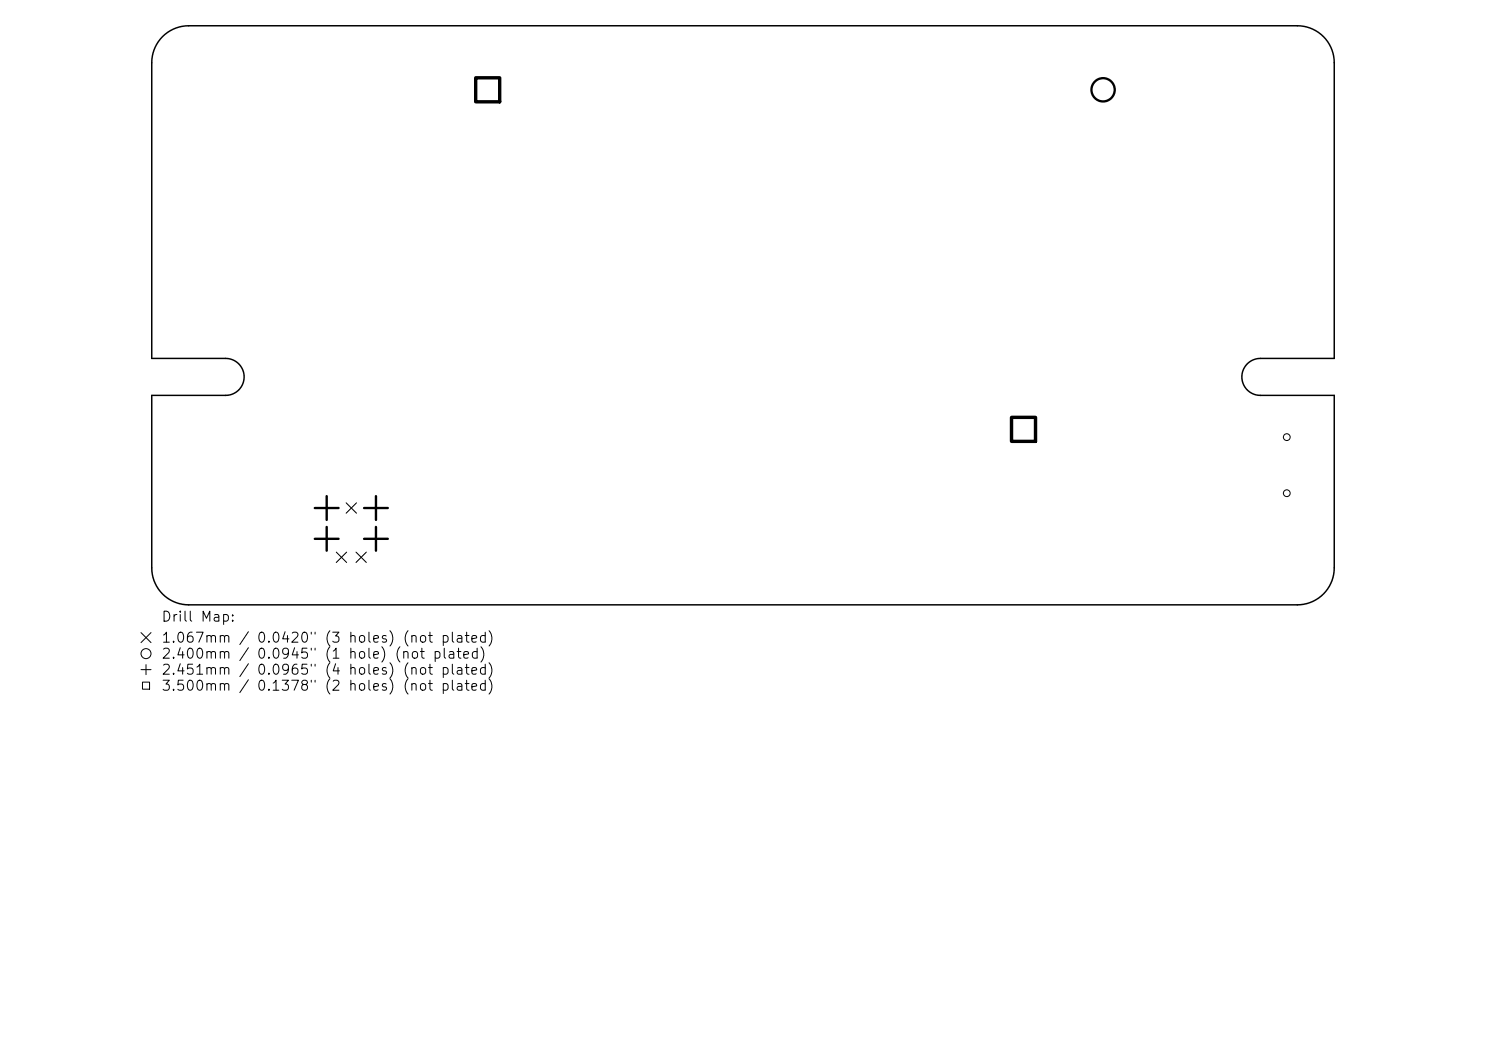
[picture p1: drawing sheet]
<svg xmlns="http://www.w3.org/2000/svg" width="297mm" height="210mm" viewBox="0 0 297 210" stroke-linecap="round" stroke-linejoin="round" font-family="sans-serif">
<defs><g id="words">
<g font-size="2">
<text x="32.1" y="124.7">Drill Map:</text>
<text x="32.1" y="128.9">1.067mm / 0.0420&quot; (3 holes) (not plated)</text>
<text x="32.1" y="132.1">2.400mm / 0.0945&quot; (1 hole) (not plated)</text>
<text x="32.1" y="135.3">2.451mm / 0.0965&quot; (4 holes) (not plated)</text>
<text x="32.1" y="138.5">3.500mm / 0.1378&quot; (2 holes) (not plated)</text>
</g>
</g></defs>
<path d="M32.5 7.3a7.4 7.4 0 0 1 5.2-2.2h221.6a7.4 7.4 0 0 1 7.4 7.4v59.1h-14.8a3.7 3.7 0 0 0-3.7 3.7 3.7 3.7 0 0 0 3.7 3.7h14.8v34.5a7.4 7.4 0 0 1-7.4 7.4h-221.6a7.4 7.4 0 0 1-7.4-7.4v-34.5h14.8a3.7 3.7 0 0 0 3.7-3.7 3.7 3.7 0 0 0-3.7-3.7h-14.8v-59.1a7.4 7.4 0 0 1 2.2-5.2z" fill="none" stroke="#000" stroke-width=".3"/>
<g fill="none" stroke="#000" stroke-width=".2">
<path d="M28.2 126.4l2 2M28.2 133.8h2M28.5 136.3h1.4v1.4h-1.4zM29.2 132.8v2M30.2 126.4l-2 2"/>
<circle cx="257.2" cy="98.6" r=".68"/>
<circle cx="257.2" cy="87.3" r=".68"/>
<circle cx="29.2" cy="130.6" r="1"/>
</g>
<path d="M67.2 110.3l2.1 2.1M69.2 100.5l2.1 2M69.3 110.3l-2.1 2.1M71.2 110.3l2 2.1M71.3 100.5l-2.1 2M73.2 110.3l-2 2.1" fill="none" stroke="#000" stroke-width=".21"/>
<circle cx="220.5" cy="17.9" r="2.33" fill="none" stroke="#000" stroke-width=".47"/>
<path d="M65.3 99.1v4.8M75.1 99.1v4.8M62.9 101.5h4.8M62.9 107.7h4.8M65.3 105.3v4.7M72.8 101.5h4.7M72.8 107.7h4.7M75.1 105.3v4.7" fill="none" stroke="#000" stroke-width=".48"/>
<path d="M95.1 15.5h4.8v4.8h-4.8zM202.2 83.4h4.8v4.8h-4.8z" fill="none" stroke="#000" stroke-width=".68"/>
<use href="#words"/>
</svg>
